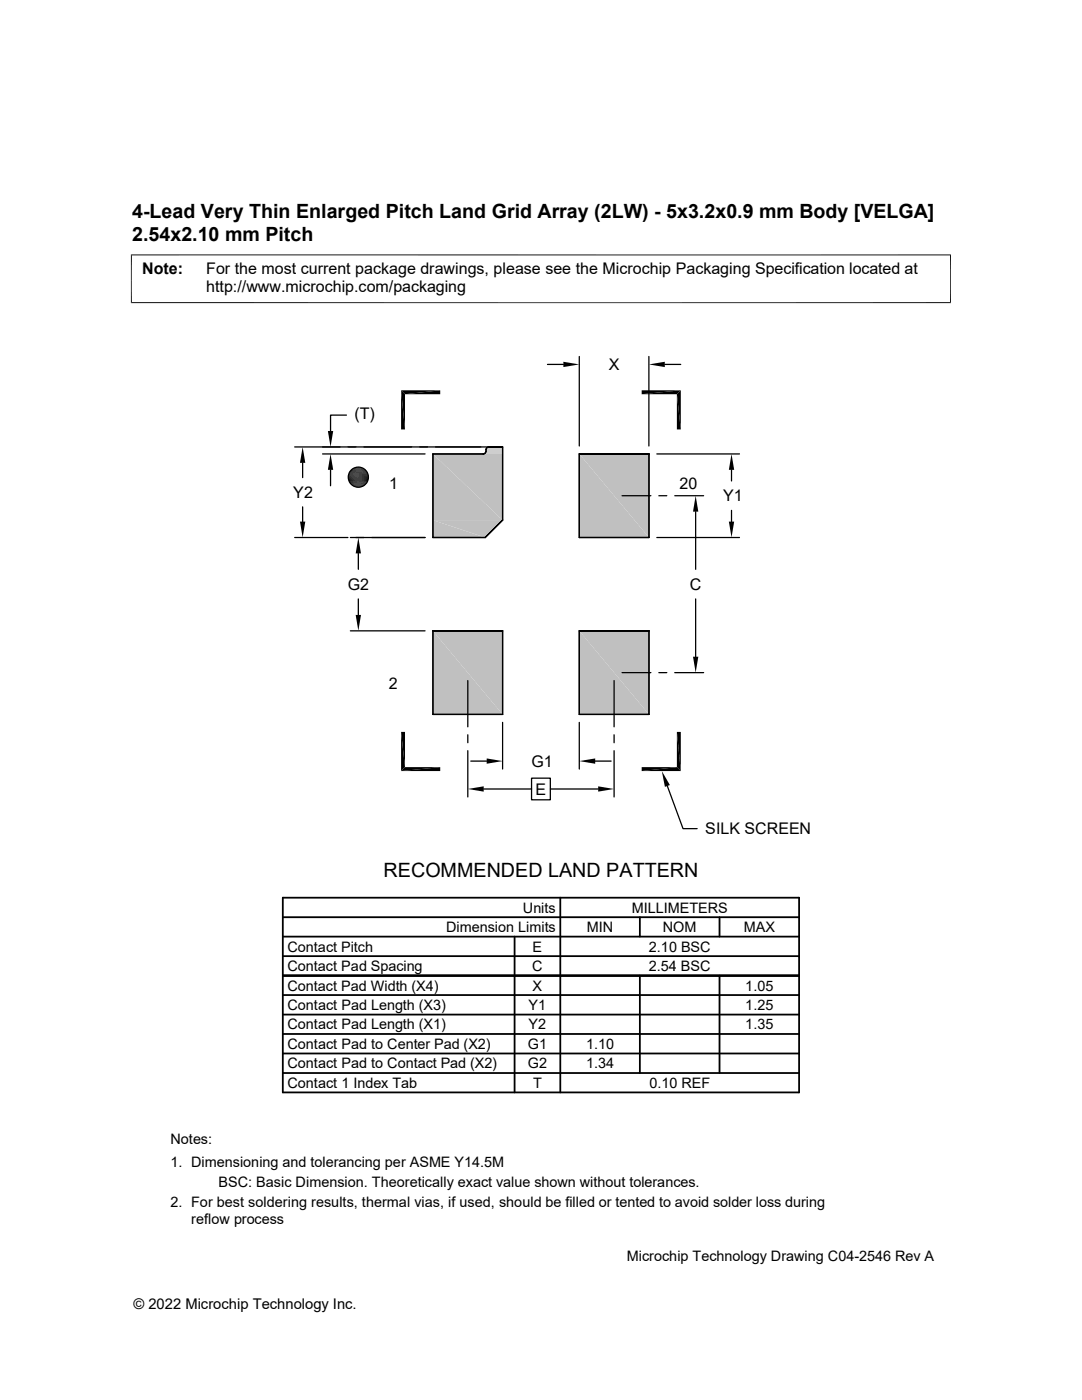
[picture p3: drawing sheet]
<svg xmlns="http://www.w3.org/2000/svg" width="216mm" height="279mm" viewBox="0 0 216 279" stroke-linecap="round" stroke-linejoin="round" font-family="sans-serif">
<defs><g id="words">
<g font-size="3.9">
<text x="26.4" y="43.5">4-Lead Very Thin Enlarged Pitch Land Grid Array (2LW) - 5x3.2x0.9 mm Body [VELGA]</text>
<text x="26.4" y="48">2.54x2.10 mm Pitch</text>
<text x="76.5" y="175">RECOMMENDED LAND PATTERN</text>
</g>
<g font-size="3.2">
<text x="28.4" y="54.6">Note:</text>
<text x="41.1" y="58.3">http://www.microchip.com/packaging</text>
<text x="41.1" y="54.6">For the most current package drawings, please see the Microchip Packaging Specification located at</text>
<text x="121.5" y="73.9">X</text>
<text x="70.7" y="83.7">(T)</text>
<text x="58.5" y="99.4">Y2</text>
<text x="77.6" y="97.7">1</text>
<text x="135.6" y="97.6">20</text>
<text x="144.3" y="100.1">Y1</text>
<text x="69.4" y="117.7">G2</text>
<text x="137.6" y="117.7">C</text>
<text x="77.6" y="137.6">2</text>
<text x="106" y="153">G1</text>
<text x="106.8" y="158.6">E</text>
<text x="140.7" y="166.5">SILK SCREEN</text>
</g>
<g font-size="2.9">
<text x="104.3" y="182.1">Units</text>
<text x="126" y="182.1">MILLIMETERS</text>
<text x="57.3" y="189.9">Contact Pitch</text>
<text x="89" y="186">Dimension Limits</text>
<text x="106.3" y="189.9">E</text>
<text x="117.1" y="186">MIN</text>
<text x="129.5" y="189.9">2.10 BSC</text>
<text x="132.3" y="186">NOM</text>
<text x="148.4" y="186">MAX</text>
<text x="57.3" y="193.8">Contact Pad Spacing</text>
<text x="57.3" y="197.7">Contact Pad Width (X4)</text>
<text x="106.2" y="193.8">C</text>
<text x="106.3" y="197.7">X</text>
<text x="129.5" y="193.8">2.54 BSC</text>
<text x="148.7" y="197.7">1.05</text>
<text x="57.3" y="201.6">Contact Pad Length (X3)</text>
<text x="105.5" y="201.6">Y1</text>
<text x="148.7" y="201.6">1.25</text>
<text x="57.3" y="209.3">Contact Pad to Center Pad (X2)</text>
<text x="57.3" y="205.4">Contact Pad Length (X1)</text>
<text x="105.3" y="209.3">G1</text>
<text x="105.5" y="205.4">Y2</text>
<text x="116.9" y="209.3">1.10</text>
<text x="148.7" y="205.4">1.35</text>
<text x="57.3" y="213.2">Contact Pad to Contact Pad (X2)</text>
<text x="105.3" y="213.2">G2</text>
<text x="116.9" y="213.2">1.34</text>
<text x="57.3" y="217.1">Contact 1 Index Tab</text>
<text x="106.4" y="217.1">T</text>
<text x="129.6" y="217.1">0.10 REF</text>
<text x="34" y="228.3">Notes:</text>
<text x="34" y="232.9">1. Dimensioning and tolerancing per ASME Y14.5M</text>
<text x="43.6" y="236.9">BSC: Basic Dimension. Theoretically exact value shown without tolerances.</text>
<text x="34" y="241">2. For best soldering results, thermal vias, if used, should be filled or tented to avoid solder loss during</text>
<text x="38.1" y="244.3">reflow process</text>
<text x="125.1" y="251.7">Microchip Technology Drawing C04-2546 Rev A</text>
<text x="26.6" y="261.3">© 2022 Microchip Technology Inc.</text>
</g>
</g></defs>
<g fill="none" stroke="#c0c0c0" stroke-width=".2">
<path d="M96.4 90.6h3.9M96.7 90.5h3.6M96.8 90.4h3.5M96.9 90.3h3.4M96.9 90.2h3.4M96.9 89.6h3.4M96.9 90.1h3.4M96.9 89.7h3.4M96.9 89.8h3.4M97 89.9h3.3M97 89.5h3.3M97 90.1h3.3"/>
<path d="M97.1 89.4h3.2M97.1 89.3h3.2M97.2 89.2h3.1M100.3 89.2h-3M100.3 90.5l-3.8 .1"/>
</g>
<g fill="#c0c0c0">
<path d="M86.4 90.6l13.9 13.2h-13.9z"/>
<path d="M86.4 90.6h13.9v13.2z"/>
<path d="M115.6 90.6l13.9 16.7h-13.9z"/>
<path d="M115.6 90.6h13.9v16.7z"/>
<path d="M86.4 103.8l10.4 3.5h-10.4z"/>
<path d="M86.4 103.8h13.9l-3.5 3.5z"/>
<path d="M115.6 125.9l13.9 16.7h-13.9z"/>
<path d="M115.6 125.9h13.9v16.7z"/>
<path d="M86.4 125.9l13.9 16.7h-13.9z"/>
<path d="M86.4 125.9h13.9v16.7z"/>
</g>
<g fill="none" stroke="#000" stroke-width=".25">
<path d="M109.2 72.7h3.2M115.6 71.1v17.9M129.5 71.1v17.9M132.7 72.7h3.1M60.4 92.4v2.9M64.4 90.6h20.4M66 93.8v3.1M69.1 82.8h-3.1v3.2M96.4 90.6h-10v16.7M96.4 90.6h-10v16.7h10.4M96.8 90.4h.1M97 89.7v.3z"/>
<path d="M97 90l-.3 .5-.3 .1M97.1 89.4h.1M97.3 89.2h-38.5M97.6 89.2l-.6 .3v.2M100.3 89.2h.1M100.3 89.2h-2.8h2.8v14.6M100.3 89.2v14.6M115.6 90.6v16.7h13.9M115.6 90.6h.1M115.6 90.6v16.7M124.1 98.9h5.8M129.5 90.6h-13.9h13.9v16.7"/>
<path d="M129.5 90.6v16.7h-13.9M129.5 90.6h.1M131.1 90.6h16.5M131.5 98.9h1.6M134.6 98.9h5.8M146 93.8v2.2M58.8 107.3h10.6M60.4 101.2v2.9M69.9 107.3h14.9M71.5 110.4v3.2M71.5 119.5v3.2M86.4 107.3h.1"/>
<path d="M86.4 107.3h10.4l3.5-3.5-3.5 3.5M96.8 107.3h.1M100.3 103.8h.1M115.6 107.3h.1M129.5 107.3h.1M131.1 107.3h16.5M138.8 102.1v11.5M138.8 119.5v11.6M146 101.9v2.2M69.9 125.9h14.9M86.4 125.9v16.7h13.9M86.4 125.9h.1"/>
<path d="M86.4 125.9v16.7M93.3 135.8v9.3M100.3 125.9h-13.9h13.9v16.7M100.3 125.9v16.7h-13.9M100.3 125.9h.1M115.6 125.9v16.7h13.9M115.6 125.9v16.7M115.6 125.9h.1M122.5 135.8v9.3M124.1 134.2h5.8M129.5 125.9h-13.9h13.9v16.7M129.5 125.9v16.7h-13.9"/>
<path d="M129.5 125.9h.1M131.5 134.2h1.6M134.6 134.2h5.8M86.4 142.6h.1M93.3 146.6v1.6M93.3 149.8v9.2M93.9 151.9h3.2M96.5 157.5h9.6M100.3 142.6h.1M100.3 144.2v9.3M106.1 155.3h3.7v4.3h-3.7zM109.8 157.5h9.6"/>
<path d="M115.6 142.6h.1M115.6 144.2v9.3M118.8 151.9h3.1M122.5 146.6v1.6M122.5 149.8v9.2M129.5 142.6h.1M133.2 156.9l3.1 8.5h2.8"/>
<circle cx="71.5" cy="95.2" r="2.01"/>
</g>
<g fill="none" stroke="#000" stroke-width=".36">
<path d="M56.4 179.2h103v38.8h-103zM111.8 179.2v38.8M56.4 183h103M56.4 194.7h103M56.4 186.9h103M56.4 198.6h103M56.4 190.8h103M102.7 186.9v31.1M127.7 183v3.9M127.7 194.7v19.4M143.6 183v3.9M143.6 194.7v19.4"/>
<path d="M56.4 214.1h103M56.4 202.5h103M56.4 210.2h103M56.4 206.4h103"/>
</g>
<g fill="#000">
<path d="M80 77.9l.8 7.8h-.8zM80 77.9l.8 .8v7zM80.8 78.7l7-.8v.8zM80 77.9h7.8l-7 .8zM112.4 72.2l3.2 .5-3.2 .6zM128 77.9h7.8l-7.8 .8zM128 78.7l7.8-.8-.7 .8zM129.5 72.7l3.2-.5v1.1zM135.1 78.7l.7 7h-.7zM135.1 78.7l.7-.8v7.8zM60.4 89.2l.5 3.2h-1zM66 90.6l.5 3.2h-1.1z"/>
<path d="M65.4 86h1.1l-.5 3.2zM70.5 97l1.8 .1zM70.7 93.4l1.8 .1zM70.7 97.1l1.4 .1zM70.7 97.1h1.6zM70.7 93.4h1.6zM70.8 93.3l1.5 .1zM70.8 97.2h1.2zM70.8 97.2h1.3zM70.8 93.3h1.3zM71.1 93.3h1zM71.1 97.2h.6z"/>
<path d="M71.1 97.2h.9zM71.1 93.3h.9zM71.2 93.2l.8 .1zM71.2 97.2h.5zM71.2 93.2h.5zM146 90.6l.5 3.2h-1.1zM59.9 104.1h1l-.5 3.2zM71.5 107.3l.5 3.1h-1zM138.8 98.9l.5 3.2h-1zM145.4 104.1h1.1l-.5 3.2zM71 122.7h1l-.5 3.2zM138.3 131.1h1l-.5 3.1z"/>
<path d="M80 146.1l.8 7-.8 .8zM80 146.1h.8v7zM80 153.9l7.8-.8v.8zM80.8 153.1h7l-7.8 .8zM93.3 157.5l3.2-.6v1.1zM97.1 151.4l3.2 .5-3.2 .5zM115.6 151.9l3.2-.5v1zM119.4 156.9l3.1 .6-3.1 .5zM128 153.1h7.1l-7.1 .8zM128 153.9l7.1-.8 .7 .8zM132.1 153.9l1.6 2.8-1 .3zM135.1 146.1l.7 7.8-.7-.8z"/>
<path d="M135.1 146.1h.7v7.8z"/>
</g>
<g fill="none" stroke="#000" stroke-width=".2">
<path d="M26.1 50.9h163.7M26.2 50.8v9.7M189.7 50.8v9.7M26.1 60.4h163.7M69.5 95.1h4M69.5 95.3h4M69.5 95.5h4M69.5 94.9h4M69.5 94.8h4M69.5 95.7h4M69.6 94.6h3.8M69.6 95.9h3.8"/>
<path d="M69.6 96.1h3.8M69.6 94.4h3.8M69.7 96.2h3.6M69.7 94.2h3.6M69.8 94.1h3.4M69.8 96.4h3.4M69.9 96.6h3.2M69.9 93.9h3.2M70 96.7h3M70 93.8h3M70.2 93.6h2.6M70.2 96.8h2.6"/>
<path d="M70.3 93.5h2.4M70.3 96.9h2.4M70.5 93.4h2M70.5 97h2"/>
</g>
<use href="#words"/>
</svg>
